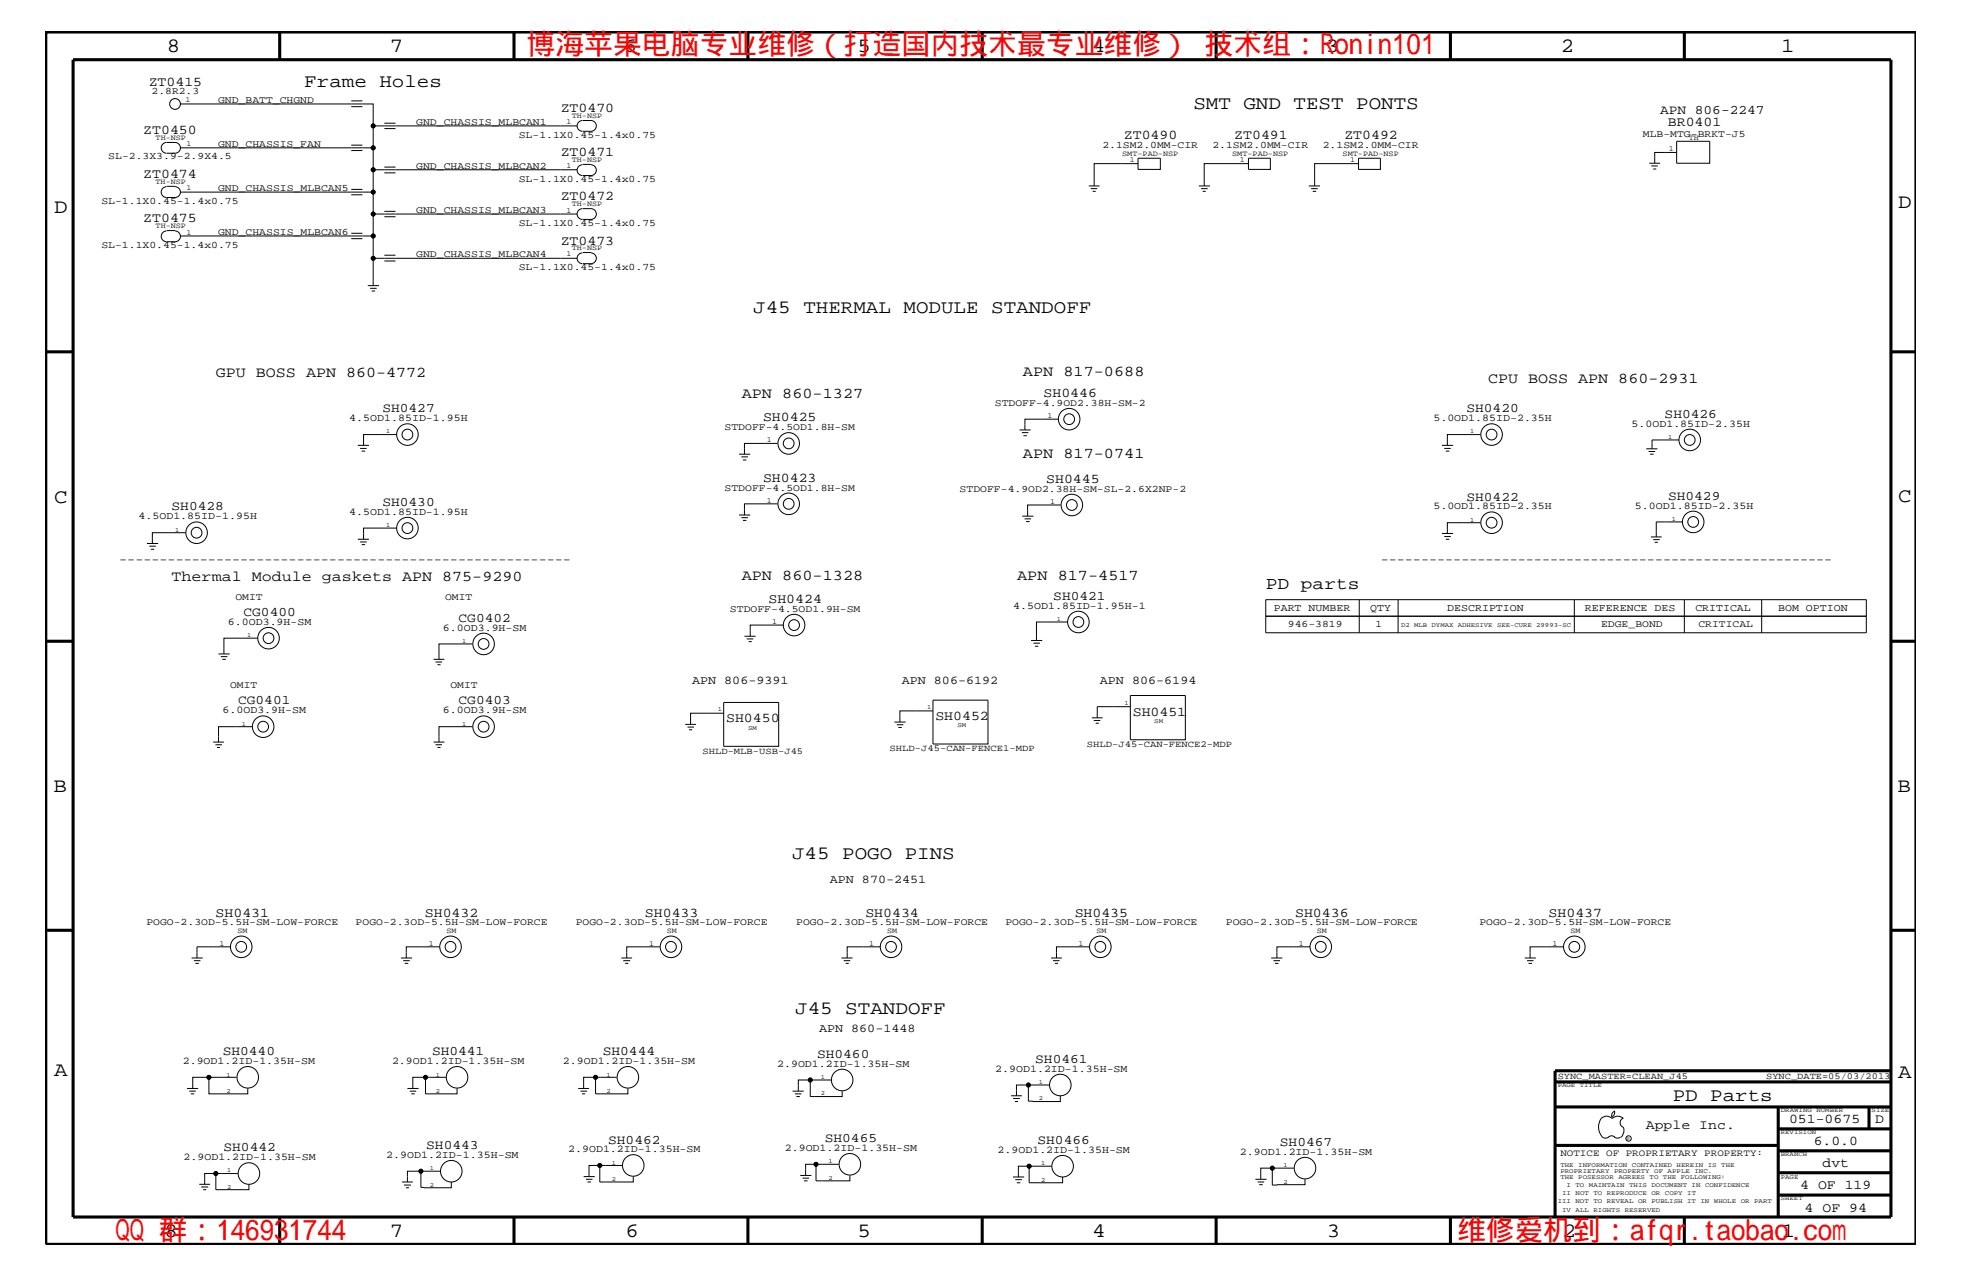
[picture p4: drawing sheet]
<svg xmlns="http://www.w3.org/2000/svg" width="432mm" height="279mm" viewBox="0 0 432 279" stroke-linecap="round" stroke-linejoin="round" font-family="sans-serif">
<defs><g id="words">
<g font-size="6.3" fill="#f00">
<text x="115.9" y="11.9">博海苹果电脑专业维修（打造国内技术最专业维修） 技术组：Ronin101</text>
<text x="25.4" y="272.9">QQ 群：146931744</text>
<text x="320.7" y="272.9">维修爱机到：afqr.taobao.com</text>
</g>
<g font-size="4.5">
<text x="36.7" y="11.5">8</text>
<text x="85.8" y="11.5">7</text>
<text x="137.3" y="11.5">6</text>
<text x="188.7" y="11.5">5</text>
<text x="240.3" y="11.5">4</text>
<text x="291.8" y="11.5">3</text>
<text x="343.5" y="11.5">2</text>
<text x="392" y="11.5">1</text>
<text x="11.9" y="46.8">D</text>
<text x="417.7" y="45.7">D</text>
<text x="11.9" y="110.6">C</text>
<text x="417.7" y="110.3">C</text>
<text x="11.8" y="174.3">B</text>
<text x="417.6" y="174.2">B</text>
<text x="11.9" y="236.7">A</text>
<text x="417.7" y="237.1">A</text>
<text x="36.2" y="272.1">8</text>
<text x="85.8" y="272.1">7</text>
<text x="137.7" y="272.1">6</text>
<text x="188.7" y="272.1">5</text>
<text x="240.4" y="272.1">4</text>
<text x="292" y="272.1">3</text>
<text x="343.9" y="272.1">2</text>
<text x="392.2" y="272.1">1</text>
</g>
<g font-size="4.1">
<text x="67" y="19.2">Frame Holes</text>
<text x="262.6" y="23.9">SMT GND TEST PONTS</text>
<text x="165.8" y="68.9">J45 THERMAL MODULE STANDOFF</text>
<text x="174.3" y="188.9">J45 POGO PINS</text>
<text x="175" y="223.1">J45 STANDOFF</text>
<text x="368.1" y="242.3">PD Parts</text>
</g>
<text font-size="3.9" x="278.6" y="129.6">PD parts</text>
<g font-size="3.3">
<text x="47.5" y="83">GPU BOSS APN 860-4772</text>
<text x="225.1" y="82.7">APN 817-0688</text>
<text x="163.2" y="87.6">APN 860-1327</text>
<text x="327.5" y="84.2">CPU BOSS APN 860-2931</text>
<text x="225.1" y="100.9">APN 817-0741</text>
<text x="37.8" y="127.9">Thermal Module gaskets APN 875-9290</text>
<text x="163.2" y="127.5">APN 860-1328</text>
<text x="223.9" y="127.5">APN 817-4517</text>
</g>
<g font-size="3">
<text x="32.7" y="18.8">ZT0415</text>
<text x="31.5" y="29.5">ZT0450</text>
<text x="123.4" y="24.7">ZT0470</text>
<text x="367.1" y="27.8">BR0401</text>
<text x="123.4" y="34.4">ZT0471</text>
<text x="247.4" y="30.6">ZT0490</text>
<text x="271.7" y="30.6">ZT0491</text>
<text x="295.9" y="30.6">ZT0492</text>
<text x="31.5" y="39.2">ZT0474</text>
<text x="123.4" y="44.1">ZT0472</text>
<text x="31.5" y="48.9">ZT0475</text>
<text x="123.4" y="53.8">ZT0473</text>
<text x="229.7" y="87.3">SH0446</text>
<text x="167.9" y="92.7">SH0425</text>
<text x="167.9" y="106">SH0423</text>
<text x="230.3" y="106.3">SH0445</text>
<text x="169.1" y="132.7">SH0424</text>
<text x="159.8" y="158.9">SH0450</text>
<text x="205.9" y="158.4">SH0452</text>
<text x="249.3" y="157.4">SH0451</text>
<text x="47.5" y="201.7">SH0431</text>
<text x="93.5" y="201.7">SH0432</text>
<text x="141.9" y="201.7">SH0433</text>
<text x="190.5" y="201.7">SH0434</text>
<text x="236.5" y="201.7">SH0435</text>
<text x="285" y="201.7">SH0436</text>
<text x="340.8" y="201.7">SH0437</text>
<text x="362.2" y="248.4">Apple Inc.</text>
<text x="393.7" y="247.1">051-0675</text>
<text x="399.2" y="252">6.0.0</text>
<text x="412.7" y="247.1">D</text>
<text x="401.1" y="256.8">dvt</text>
<text x="396.2" y="261.6">4 OF 119</text>
<text x="397.2" y="266.6">4 OF 94</text>
</g>
<g font-size="2.9">
<text x="365.3" y="25">APN 806-2247</text>
<text x="84.2" y="90.7">SH0427</text>
<text x="322.7" y="90.7">SH0420</text>
<text x="366.4" y="92">SH0426</text>
<text x="37.8" y="112.3">SH0428</text>
<text x="84.2" y="111.4">SH0430</text>
<text x="322.7" y="110.2">SH0422</text>
<text x="367.1" y="110">SH0429</text>
<text x="231.8" y="131.9">SH0421</text>
<text x="53.6" y="135.6">CG0400</text>
<text x="100.9" y="136.8">CG0402</text>
<text x="52.4" y="155">CG0401</text>
<text x="100.9" y="155">CG0403</text>
<text x="49" y="232.2">SH0440</text>
<text x="95.1" y="232.2">SH0441</text>
<text x="132.7" y="232.2">SH0444</text>
<text x="179.8" y="232.8">SH0460</text>
<text x="227.8" y="233.8">SH0461</text>
<text x="133.9" y="251.6">SH0462</text>
<text x="181.5" y="251.3">SH0465</text>
<text x="228.3" y="251.7">SH0466</text>
<text x="49.2" y="253.3">SH0442</text>
<text x="93.8" y="252.8">SH0443</text>
<text x="281.7" y="252.2">SH0467</text>
</g>
<g font-size="2.6">
<text x="26.2" y="123.9">--------------------------------------------------------</text>
<text x="303.9" y="123.9">--------------------------------------------------------</text>
<text x="152.3" y="150.6">APN 806-9391</text>
<text x="198.5" y="150.6">APN 806-6192</text>
<text x="242.1" y="150.6">APN 806-6194</text>
<text x="182.6" y="194.3">APN 870-2451</text>
<text x="180.3" y="227">APN 860-1448</text>
</g>
<g font-size="2.3">
<text x="76.9" y="92.7">4.5OD1.85ID-1.95H</text>
<text x="315.5" y="92.7">5.0OD1.85ID-2.35H</text>
<text x="359.1" y="93.9">5.0OD1.85ID-2.35H</text>
<text x="76.9" y="113.3">4.5OD1.85ID-1.95H</text>
<text x="315.5" y="112">5.0OD1.85ID-2.35H</text>
<text x="359.8" y="112">5.0OD1.85ID-2.35H</text>
<text x="30.5" y="114.2">4.5OD1.85ID-1.95H</text>
<text x="50.2" y="137.5">6.0OD3.9H-SM</text>
<text x="223" y="133.9">4.5OD1.85ID-1.95H-1</text>
<text x="280.3" y="134.4">PART NUMBER</text>
<text x="301.6" y="134.4">QTY</text>
<text x="318.5" y="134.4">DESCRIPTION</text>
<text x="348.8" y="134.4">REFERENCE DES</text>
<text x="373.1" y="134.4">CRITICAL</text>
<text x="391.3" y="134.4">BOM OPTION</text>
<text x="97.5" y="138.7">6.0OD3.9H-SM</text>
<text x="49" y="156.9">6.0OD3.9H-SM</text>
<text x="97.5" y="156.9">6.0OD3.9H-SM</text>
<text x="40.2" y="234.1">2.9OD1.2ID-1.35H-SM</text>
<text x="86.3" y="234.1">2.9OD1.2ID-1.35H-SM</text>
<text x="123.9" y="234.1">2.9OD1.2ID-1.35H-SM</text>
<text x="171" y="234.7">2.9OD1.2ID-1.35H-SM</text>
<text x="219" y="235.7">2.9OD1.2ID-1.35H-SM</text>
<text x="40.4" y="255.2">2.9OD1.2ID-1.35H-SM</text>
<text x="85" y="254.7">2.9OD1.2ID-1.35H-SM</text>
<text x="125.1" y="253.5">2.9OD1.2ID-1.35H-SM</text>
<text x="172.7" y="253.3">2.9OD1.2ID-1.35H-SM</text>
<text x="219.5" y="253.6">2.9OD1.2ID-1.35H-SM</text>
<text x="272.9" y="254.1">2.9OD1.2ID-1.35H-SM</text>
</g>
<g font-size="2.2">
<text x="33.4" y="20.7">2.8R2.3</text>
<text x="48" y="22.6">GND_BATT_CHGND</text>
<text x="91.6" y="27.5">GND_CHASSIS_MLBCAN1</text>
<text x="23.8" y="35.1">SL-2.3X3.9-2.9X4.5</text>
<text x="48" y="32.3">GND_CHASSIS_FAN</text>
<text x="114.2" y="30.3">SL-1.1X0.45-1.4x0.75</text>
<text x="242.6" y="32.5">2.1SM2.0MM-CIR</text>
<text x="266.8" y="32.5">2.1SM2.0MM-CIR</text>
<text x="291.1" y="32.5">2.1SM2.0MM-CIR</text>
<text x="361.6" y="30.1">MLB-MTG-BRKT-J5</text>
<text x="91.6" y="37.2">GND_CHASSIS_MLBCAN2</text>
<text x="114.2" y="40">SL-1.1X0.45-1.4x0.75</text>
<text x="22.3" y="44.8">SL-1.1X0.45-1.4x0.75</text>
<text x="48" y="42">GND_CHASSIS_MLBCAN5</text>
<text x="91.6" y="46.8">GND_CHASSIS_MLBCAN3</text>
<text x="48" y="51.7">GND_CHASSIS_MLBCAN6</text>
<text x="114.2" y="49.6">SL-1.1X0.45-1.4x0.75</text>
<text x="22.3" y="54.5">SL-1.1X0.45-1.4x0.75</text>
<text x="91.6" y="56.6">GND_CHASSIS_MLBCAN4</text>
<text x="114.2" y="59.4">SL-1.1X0.45-1.4x0.75</text>
<text x="218.9" y="89.3">STDOFF-4.9OD2.38H-SM-2</text>
<text x="159.5" y="94.6">STDOFF-4.5OD1.8H-SM</text>
<text x="159.5" y="108">STDOFF-4.5OD1.8H-SM</text>
<text x="211.2" y="108.2">STDOFF-4.9OD2.38H-SM-SL-2.6X2NP-2</text>
<text x="51.8" y="131.9">OMIT</text>
<text x="98" y="131.9">OMIT</text>
<text x="160.7" y="134.6">STDOFF-4.5OD1.9H-SM</text>
<text x="283.5" y="138">946-3819</text>
<text x="302.7" y="138">1</text>
<text x="352.4" y="138">EDGE_BOND</text>
<text x="373.8" y="138">CRITICAL</text>
<text x="50.6" y="151.3">OMIT</text>
<text x="99.1" y="151.3">OMIT</text>
<text x="32.2" y="203.6">POGO-2.3OD-5.5H-SM-LOW-FORCE</text>
<text x="78.3" y="203.6">POGO-2.3OD-5.5H-SM-LOW-FORCE</text>
<text x="126.7" y="203.6">POGO-2.3OD-5.5H-SM-LOW-FORCE</text>
<text x="175.2" y="203.6">POGO-2.3OD-5.5H-SM-LOW-FORCE</text>
<text x="221.3" y="203.6">POGO-2.3OD-5.5H-SM-LOW-FORCE</text>
<text x="269.8" y="203.6">POGO-2.3OD-5.5H-SM-LOW-FORCE</text>
<text x="325.6" y="203.6">POGO-2.3OD-5.5H-SM-LOW-FORCE</text>
</g>
<text font-size="2.1" x="343.4" y="254.4">NOTICE OF PROPRIETARY PROPERTY:</text>
<g font-size="2">
<text x="154.6" y="165.8">SHLD-MLB-USB-J45</text>
<text x="195.7" y="165.3">SHLD-J45-CAN-FENCE1-MDP</text>
<text x="239.2" y="164.4">SHLD-J45-CAN-FENCE2-MDP</text>
<text x="342.8" y="237.4">SYNC_MASTER=CLEAN_J45</text>
<text x="388.7" y="237.4">SYNC_DATE=05/03/2013</text>
</g>
<g font-size="1.7">
<text x="40.9" y="22.5">1</text>
<text x="124.7" y="27.4">1</text>
<text x="125.9" y="25.9">TH-NSP</text>
<text x="34.2" y="30.8">TH-NSP</text>
<text x="41" y="32.2">1</text>
<text x="125.9" y="35.6">TH-NSP</text>
<text x="247" y="34.2">SMT-PAD-NSP</text>
<text x="248.7" y="35.6">1</text>
<text x="271.2" y="34.2">SMT-PAD-NSP</text>
<text x="272.9" y="35.6">1</text>
<text x="295.5" y="34.2">SMT-PAD-NSP</text>
<text x="297.2" y="35.6">1</text>
<text x="367.3" y="33.2">1</text>
<text x="371.7" y="30.8">TH</text>
<text x="34.2" y="40.4">TH-NSP</text>
<text x="41" y="41.9">1</text>
<text x="124.7" y="37">1</text>
<text x="124.7" y="46.8">1</text>
<text x="125.9" y="45.3">TH-NSP</text>
<text x="34.2" y="50.2">TH-NSP</text>
<text x="41" y="51.6">1</text>
<text x="124.7" y="56.4">1</text>
<text x="125.9" y="55">TH-NSP</text>
<text x="230.5" y="92">1</text>
<text x="168.8" y="97.3">1</text>
<text x="168.8" y="110.6">1</text>
<text x="231.1" y="110.9">1</text>
<text x="170" y="137.3">1</text>
<text x="48.3" y="208.1">1</text>
<text x="52.2" y="205.3">SM</text>
<text x="94.4" y="208.1">1</text>
<text x="98.3" y="205.3">SM</text>
<text x="142.9" y="208.1">1</text>
<text x="146.7" y="205.3">SM</text>
<text x="191.3" y="208.1">1</text>
<text x="195.2" y="205.3">SM</text>
<text x="237.4" y="208.1">1</text>
<text x="241.3" y="205.3">SM</text>
<text x="285.9" y="208.1">1</text>
<text x="289.8" y="205.3">SM</text>
<text x="341.7" y="208.1">1</text>
<text x="345.6" y="205.3">SM</text>
</g>
<g font-size="1.4">
<text x="85" y="95.4">1</text>
<text x="323.6" y="95.4">1</text>
<text x="367.2" y="96.5">1</text>
<text x="38.6" y="117">1</text>
<text x="85" y="115.9">1</text>
<text x="323.6" y="114.8">1</text>
<text x="367.9" y="114.7">1</text>
<text x="232.6" y="136.6">1</text>
<text x="54.4" y="140.2">1</text>
<text x="101.7" y="141.4">1</text>
<text x="308.4" y="138">D2 MLB DYMAX ADHESIVE SEE-CURE 29993-SC</text>
<text x="204" y="156">1</text>
<text x="247.5" y="155.1">1</text>
<text x="53.2" y="159.6">1</text>
<text x="101.7" y="159.6">1</text>
<text x="158" y="156.5">1</text>
<text x="164.6" y="160.6">SM</text>
<text x="210.7" y="160">SM</text>
<text x="254" y="159.1">SM</text>
<text x="49.8" y="236.8">1</text>
<text x="95.9" y="236.8">1</text>
<text x="133.5" y="236.8">1</text>
<text x="180.6" y="237.3">1</text>
<text x="228.6" y="238.4">1</text>
<text x="342.8" y="239.2">PAGE TITLE</text>
<text x="49.8" y="240.4">2</text>
<text x="95.9" y="240.4">2</text>
<text x="133.5" y="240.4">2</text>
<text x="180.6" y="241">2</text>
<text x="228.6" y="242.1">2</text>
<text x="391.9" y="244.7">DRAWING NUMBER</text>
<text x="411.9" y="244.7">SIZE</text>
<text x="391.9" y="249.5">REVISION</text>
<text x="50" y="257.9">1</text>
<text x="94.6" y="257.4">1</text>
<text x="134.7" y="256.2">1</text>
<text x="182.3" y="255.9">1</text>
<text x="229.2" y="256.3">1</text>
<text x="282.5" y="256.7">1</text>
<text x="343.4" y="256.8">THE INFORMATION CONTAINED HEREIN IS THE</text>
<text x="391.9" y="254.4">BRANCH</text>
<text x="50" y="261.6">2</text>
<text x="94.6" y="261.1">2</text>
<text x="134.7" y="259.9">2</text>
<text x="182.3" y="259.5">2</text>
<text x="229.2" y="260">2</text>
<text x="282.5" y="260.4">2</text>
<text x="343.4" y="258">PROPRIETARY PROPERTY OF APPLE INC.</text>
<text x="343.4" y="259.3">THE POSESSOR AGREES TO THE FOLLOWING:</text>
<text x="343.8" y="262.9">II NOT TO REPRODUCE OR COPY IT</text>
<text x="344.8" y="261.1">I TO MAINTAIN THIS DOCUMENT IN CONFIDENCE</text>
<text x="391.9" y="259.3">PAGE</text>
<text x="342.8" y="264.7">III NOT TO REVEAL OR PUBLISH IT IN WHOLE OR PART</text>
<text x="343.8" y="266.6">IV ALL RIGHTS RESERVED</text>
<text x="391.9" y="264.1">SHEET</text>
</g>
<text font-size="1" x="358.1" y="250.7">R</text>
</g></defs>
<g fill="none" stroke="#000" stroke-width=".22">
<path d="M36.7 31.3a1.19 1.19 0 0 0-1.2 1.2 1.19 1.19 0 0 0 1.2 1.2M36.7 31.3h1.8a1.19 1.19 0 0 1 1.2 1.2 1.19 1.19 0 0 1-1.2 1.2h-1.8M39.7 22.9a1.19 1.19 0 0 0-1.7-1.1 1.19 1.19 0 0 0-.3 2 1.19 1.19 0 0 0 2-.6v-.3h42.4v4.8h44.9M39.7 32.5h42.4v4.9h44.9M77.3 33.1h2.5M77.3 31.9h2.5M77.3 23.5h2.5M77.3 22.2h2.5M82.1 27.7v4.8M82.1 37.4v4.9M84.6 28.3h2.4M84.6 27.1h2.4"/>
<path d="M84.6 38h2.4M84.6 36.8h2.4M128.2 26.5a1.19 1.19 0 0 0-1.2 1.2 1.19 1.19 0 0 0 1.2 1.2M128.2 36.3a1.19 1.19 0 0 0-1.2 1.1 1.19 1.19 0 0 0 1.2 1.2M128.3 26.5h1.8a1.19 1.19 0 0 1 1.1 1.2 1.19 1.19 0 0 1-1.1 1.2h-1.8M128.3 36.2h1.8M130.1 36.3a1.19 1.19 0 0 1 1.1 1.1 1.19 1.19 0 0 1-1.1 1.2h-1.8M250.5 34.8h4.9v2.5h-4.9zM250.5 36h-9.7v4.9M274.8 34.8h4.8v2.5h-4.8zM274.8 36h-9.8v4.9M299 34.8h4.8v2.5h-4.8z"/>
<path d="M299 36h-9.7v4.9M363 35.9h2.4M363.4 36.5h1.5M363.8 37.2h.7M369 31.1h7.3v4.8h-7.3zM369 33.5h-4.8v2.4M36.7 41.1a1.19 1.19 0 0 0-1.2 1.2 1.19 1.19 0 0 0 1.2 1.1M36.7 50.8a1.19 1.19 0 0 0-1.2 1.2 1.19 1.19 0 0 0 1.2 1.2M36.7 41h1.8M36.7 50.7h1.8M38.5 41.1a1.19 1.19 0 0 1 1.2 1.2 1.19 1.19 0 0 1-1.2 1.1h-1.8M38.5 50.8a1.19 1.19 0 0 1 1.2 1.2 1.19 1.19 0 0 1-1.2 1.2h-1.8"/>
<path d="M39.7 51.9h42.4v4.9h44.9M39.7 42.3h42.4v4.8h44.9M77.3 42.9h2.5M77.3 41.7h2.5M77.3 52.5h2.5M77.3 51.3h2.5M82.1 47.1v4.8M82.1 56.8v6M84.6 57.4h2.4M84.6 56.1h2.4M84.6 47.7h2.4M84.6 46.5h2.4"/>
<path d="M128.2 45.9a1.19 1.19 0 0 0-1.2 1.2 1.19 1.19 0 0 0 1.2 1.2M128.2 55.6a1.19 1.19 0 0 0-1.2 1.2 1.19 1.19 0 0 0 1.2 1.2M128.3 45.9h1.8a1.19 1.19 0 0 1 1.1 1.2 1.19 1.19 0 0 1-1.1 1.2h-1.8M128.3 55.6h1.8M130.1 55.6a1.19 1.19 0 0 1 1.1 1.2 1.19 1.19 0 0 1-1.1 1.2h-1.8M239.6 40.9h2.4M240 41.5h1.5M240.5 42.1h.6M263.8 40.9h2.5M264.3 41.5h1.5M264.7 42.1h.7M288.1 40.9h2.4"/>
<path d="M288.6 41.5h1.4M288.9 42.1h.8M80.9 62.8h2.5M81.5 63.4h1.4M81.8 64h.8M78.7 98h2.5M79.3 98.7h1.4M79.6 99.2h.8M87.3 95.6h-7.3v2.4M162.7 99.9h2.4M171.1 97.6h-7.3v2.3M224.4 94.6h2.4"/>
<path d="M224.9 95.2h1.4M225.2 95.9h.8M232.8 92.2h-7.2v2.4M317.4 98h2.4M317.9 98.7h1.4M318.2 99.2h.8M325.8 95.6h-7.3v2.4M362.3 98.7h2.5M362.8 99.3h1.5M363.2 99.9h.7M369.5 96.8h-5.9v1.9M32.3 119.6h2.5"/>
<path d="M40.8 117.2h-7.3v2.4M78.7 118.6h2.5M79.3 119.2h1.4M79.6 119.8h.8M87.3 116.2h-7.3v2.4M162.7 113.3h2.4M163.2 100.5h1.4M163.2 113.9h1.4M163.5 101.2h.8M163.5 114.5h.8M171.1 110.8h-7.3v2.5M225 113.6h2.4"/>
<path d="M225.5 114.1h1.4M225.8 114.7h.8M233.4 111.1h-7.2v2.5M317.4 117.4h2.4M317.9 118h1.4M318.2 118.6h.8M325.8 115h-7.3v2.4M363.3 118.1h2.4M363.8 118.7h1.5M364.2 119.3h.7M370.2 114.8h-5.7v3.3M32.9 120.2h1.4"/>
<path d="M33.2 120.8h.8M163.8 140h2.5M172.4 137.5h-7.3v2.5M235 136.8h-6.9v4.1M278.6 131.9h132.1v7.3h-132.1zM278.6 135.6h132.1M299.1 131.9v7.3M307.7 131.9v7.3M346.5 131.9v7.3M370.7 131.9v7.3M387.7 131.9v7.3M48.1 143.9h2.4"/>
<path d="M48.6 144.5h1.4M48.9 145.1h.8M55.5 159.9h-7.4v3.4M56.7 140.4h-7.4v3.5M95.4 145.1h2.4M95.8 145.6h1.5M96.3 146.2h.6M104 159.9h-7.4v3.4M104 141.7h-7.4v3.4M150.8 159.4h2.4M151.3 160h1.4M159.3 154.5h12.1v9.7h-12.1z"/>
<path d="M159.3 156.9h-7.3v2.5M164.3 140.6h1.5M164.8 141.2h.6M196.9 158.9h2.4M197.4 159.4h1.4M205.3 156.4h-7.3v2.5M205.3 154h12.1v9.7h-12.1zM226.9 140.9h2.5M227.4 141.5h1.5M227.8 142.2h.7M240.3 157.9h2.4M240.7 158.5h1.5"/>
<path d="M241.1 159.1h.7M248.8 155.5h-7.3v2.4M248.8 153h12.1v9.8h-12.1zM46.9 163.3h2.4M47.4 163.9h1.5M47.8 164.4h.6M95.4 163.3h2.4M95.8 163.9h1.5M96.3 164.4h.6M151.6 160.5h.7M197.7 160h.8M42.2 210.8h2.4"/>
<path d="M42.7 211.4h1.4M43 211.9h.8M50.6 208.3h-7.2v2.5M88.2 210.8h2.5M88.7 211.4h1.5M89.1 211.9h.7M96.7 208.3h-7.3v2.5M136.7 210.8h2.4M137.2 211.4h1.5M137.6 211.9h.7M145.2 208.3h-7.3v2.5M185.2 210.8h2.4"/>
<path d="M185.7 211.4h1.4M186.1 211.9h.7M193.7 208.3h-7.3v2.5M231.3 210.8h2.4M231.7 211.4h1.5M232.2 211.9h.6M239.8 208.3h-7.3v2.5M279.8 210.8h2.4M280.3 211.4h1.4M280.6 211.9h.8M288.3 208.3h-7.3v2.5M335.6 210.8h2.4"/>
<path d="M336.1 211.4h1.4M336.4 211.9h.8M344 208.3h-7.3v2.5M41.2 239.5h2.4M46 237v3.6h8.5v-1.1M52.1 237h-9.7v2.5M89.7 239.5h2.4M93.6 237v3.6h7v-1.1M98.1 237h-7.2v2.5M127.3 239.5h2.3M131.1 237v3.6h7.1v-1.1M135.7 237h-7.3v2.5"/>
<path d="M178.3 237.6v3.6h1M183 237.6h-7.3v2.5M226.3 238.7v3.6h7.1v-1.2M231 238.7h-7.3v2.4M41.7 240.1h1.4M42 240.6h.8M47.5 258.2v3.5h1.2M52.3 258.2h-7.3v2.3M90.2 240.1h1.4M90.5 240.6h.8M92.6 257.7v3.5l6.7 .1v-1.3M96.9 257.7h-7.2v2.3"/>
<path d="M127.8 240.1h1.4M128.1 240.6h.7M128.4 258.9h2.5M129 259.4h1.4M132 256.4v3.6h7.4v-1.1M136.9 256.4h-7.3v2.5M174.4 240.1h2.5M174.9 240.6h1.5M175.3 241.2h.7M176.1 258.6h2.5M176.6 259.2h1.5M177 259.8h.7"/>
<path d="M179.4 241.2h-.1M179.6 256.1v3.7h7.4v-1.2M184.6 256.1h-7.3v2.5M185.3 240.1v1.1h-6M222.5 241.1h2.4M222.9 258.9h2.5M222.9 241.7h1.6M223.4 242.3h.6M223.4 259.5h1.5M226.5 256.6v3.6h1.3M231.4 256.6h-7.3v2.3M233.9 258.9v1.3h-6.1"/>
<path d="M276.3 259.4h2.4M280 257v3.7l7.2-.1v-1.2M284.8 257h-7.3v2.4M352.4 246.1a1.72 1.72 0 0 1 2.4 0 1.69 1.69 0 0 1 2.5 0M352.4 246a3.3 3.3 0 0 0 .3 4.1M352.6 250.2l.7 .2 .7-.2M354 250.2l.7-.3 .7 .3M355.3 250.2l.7 .2 .7-.2M355.3 244.4l-.1 .9-.4 .4-.1-.1a1 1 0 0 1 .7-1.2M357.2 246a1.04 1.04 0 0 0-.6 1 1.04 1.04 0 0 0 .6 1l.2 1.1-.6 1.1M43.9 260.5h2.3M44.3 261.1h1.5"/>
<path d="M44.7 261.7h.7M48.8 261.6l-.1 .1M54.8 260.5v1.2h-6.1M88.5 260h2.4M88.9 260.7h1.5M89.3 261.3h.7M129.3 260h.8M223.8 260.2h.7M227.9 260.1l-.1 .1M276.8 260h1.4M277.1 260.6h.8"/>
<circle cx="82.1" cy="32.5" r=".42"/>
<circle cx="82.1" cy="27.7" r=".42"/>
<circle cx="82.1" cy="37.4" r=".42"/>
<circle cx="82.1" cy="56.8" r=".42"/>
<circle cx="82.1" cy="51.9" r=".42"/>
<circle cx="82.1" cy="47.1" r=".42"/>
<circle cx="82.1" cy="42.3" r=".42"/>
<circle cx="89.7" cy="95.6" r="1.19"/>
<circle cx="89.7" cy="95.6" r="2.37"/>
<circle cx="173.6" cy="97.6" r="1.19"/>
<circle cx="173.6" cy="97.6" r="2.37"/>
<circle cx="235.3" cy="92.2" r="2.37"/>
<circle cx="235.3" cy="92.2" r="1.19"/>
<circle cx="328.3" cy="95.6" r="2.37"/>
<circle cx="328.3" cy="95.6" r="1.19"/>
<circle cx="371.9" cy="96.8" r="1.19"/>
<circle cx="371.9" cy="96.8" r="2.37"/>
<circle cx="43.3" cy="117.2" r="1.19"/>
<circle cx="43.3" cy="117.2" r="2.37"/>
<circle cx="89.7" cy="116.2" r="1.19"/>
<circle cx="89.7" cy="116.2" r="2.37"/>
<circle cx="173.6" cy="110.8" r="1.19"/>
<circle cx="173.6" cy="110.8" r="2.37"/>
<circle cx="235.9" cy="111.1" r="1.19"/>
<circle cx="235.9" cy="111.1" r="2.37"/>
<circle cx="328.3" cy="115" r="2.37"/>
<circle cx="328.3" cy="115" r="1.19"/>
<circle cx="372.6" cy="114.8" r="1.19"/>
<circle cx="372.6" cy="114.8" r="2.37"/>
<circle cx="174.8" cy="137.5" r="2.37"/>
<circle cx="174.8" cy="137.5" r="1.19"/>
<circle cx="237.3" cy="136.8" r="1.19"/>
<circle cx="237.3" cy="136.8" r="2.37"/>
<circle cx="57.9" cy="159.9" r="1.19"/>
<circle cx="57.9" cy="159.9" r="2.37"/>
<circle cx="59.1" cy="140.4" r="1.19"/>
<circle cx="59.1" cy="140.4" r="2.37"/>
<circle cx="106.4" cy="159.9" r="1.19"/>
<circle cx="106.4" cy="141.7" r="1.19"/>
<circle cx="106.4" cy="141.7" r="2.37"/>
<circle cx="106.4" cy="159.9" r="2.37"/>
<circle cx="53.1" cy="208.3" r="1.19"/>
<circle cx="53.1" cy="208.3" r="2.37"/>
<circle cx="99.2" cy="208.3" r="1.19"/>
<circle cx="99.2" cy="208.3" r="2.37"/>
<circle cx="147.7" cy="208.3" r="2.37"/>
<circle cx="147.7" cy="208.3" r="1.19"/>
<circle cx="196.1" cy="208.3" r="1.19"/>
<circle cx="196.1" cy="208.3" r="2.37"/>
<circle cx="242.2" cy="208.3" r="1.19"/>
<circle cx="242.2" cy="208.3" r="2.37"/>
<circle cx="290.7" cy="208.3" r="1.19"/>
<circle cx="290.7" cy="208.3" r="2.37"/>
<circle cx="346.5" cy="208.3" r="2.37"/>
<circle cx="346.5" cy="208.3" r="1.19"/>
<circle cx="46" cy="237" r=".42"/>
<circle cx="54.5" cy="237" r="2.37"/>
<circle cx="93.6" cy="237" r=".42"/>
<circle cx="100.6" cy="237" r="2.37"/>
<circle cx="131.1" cy="237" r=".42"/>
<circle cx="138.2" cy="237" r="2.37"/>
<circle cx="178.3" cy="237.6" r=".42"/>
<circle cx="185.3" cy="237.6" r="2.37"/>
<circle cx="226.3" cy="238.7" r=".42"/>
<circle cx="233.4" cy="238.7" r="2.37"/>
<circle cx="47.5" cy="258.2" r=".42"/>
<circle cx="54.8" cy="258.2" r="2.37"/>
<circle cx="92.6" cy="257.7" r=".42"/>
<circle cx="99.3" cy="257.7" r="2.37"/>
<circle cx="132" cy="256.4" r=".42"/>
<circle cx="139.4" cy="256.4" r="2.37"/>
<circle cx="179.6" cy="256.1" r=".42"/>
<circle cx="187" cy="256.1" r="2.37"/>
<circle cx="226.5" cy="256.6" r=".42"/>
<circle cx="233.9" cy="256.6" r="2.37"/>
<circle cx="280" cy="257" r=".42"/>
<circle cx="287.2" cy="257" r="2.37"/>
<circle cx="358.4" cy="250.5" r=".59"/>
</g>
<g fill="none" stroke="#000" stroke-width=".68" stroke-linecap="butt">
<path d="M10.1 7h411.6v266.8h-411.6zM16.1 13.1h400.1v254.6h-400.1zM61.6 7v6.1M113.1 7v6.1M164.6 7v6.1M216.2 7v6.1M267.6 7v6.1M319.2 7v6.1M370.7 7v6.1M10.1 77.4h6M416.2 77.4h5.5M10.1 141.1h6"/>
<path d="M416.2 141.1h5.5M10.1 204.7h6M416.2 204.7h5.5M342.2 238h74M416.2 235.6h-74v32.1M342.2 252h49.2M342.2 243.5h74M391.4 248.4h24.8M391.4 243.5v24.2M391.4 258h24.8M391.4 253.2h24.8M411.3 243.5v4.9"/>
<path d="M61.6 267.7v6.1M113.1 267.7v6.1M164.6 267.7v6.1M216.2 268v5.8M267.6 267.7v6.1M319.2 267.7v6.1M370.7 267.7v6.1M391.4 262.9h24.8"/>
</g>
<g fill="#000">
<circle cx="82.1" cy="32.5" r=".42"/>
<circle cx="82.1" cy="27.7" r=".42"/>
<circle cx="82.1" cy="37.4" r=".42"/>
<circle cx="82.1" cy="56.8" r=".42"/>
<circle cx="82.1" cy="51.9" r=".42"/>
<circle cx="82.1" cy="47.1" r=".42"/>
<circle cx="82.1" cy="42.3" r=".42"/>
<circle cx="46" cy="237" r=".42"/>
<circle cx="93.6" cy="237" r=".42"/>
<circle cx="131.1" cy="237" r=".42"/>
<circle cx="178.3" cy="237.6" r=".42"/>
<circle cx="226.3" cy="238.7" r=".42"/>
<circle cx="47.5" cy="258.2" r=".42"/>
<circle cx="92.6" cy="257.7" r=".42"/>
<circle cx="132" cy="256.4" r=".42"/>
<circle cx="179.6" cy="256.1" r=".42"/>
<circle cx="226.5" cy="256.6" r=".42"/>
<circle cx="280" cy="257" r=".42"/>
</g>
<use href="#words"/>
</svg>
